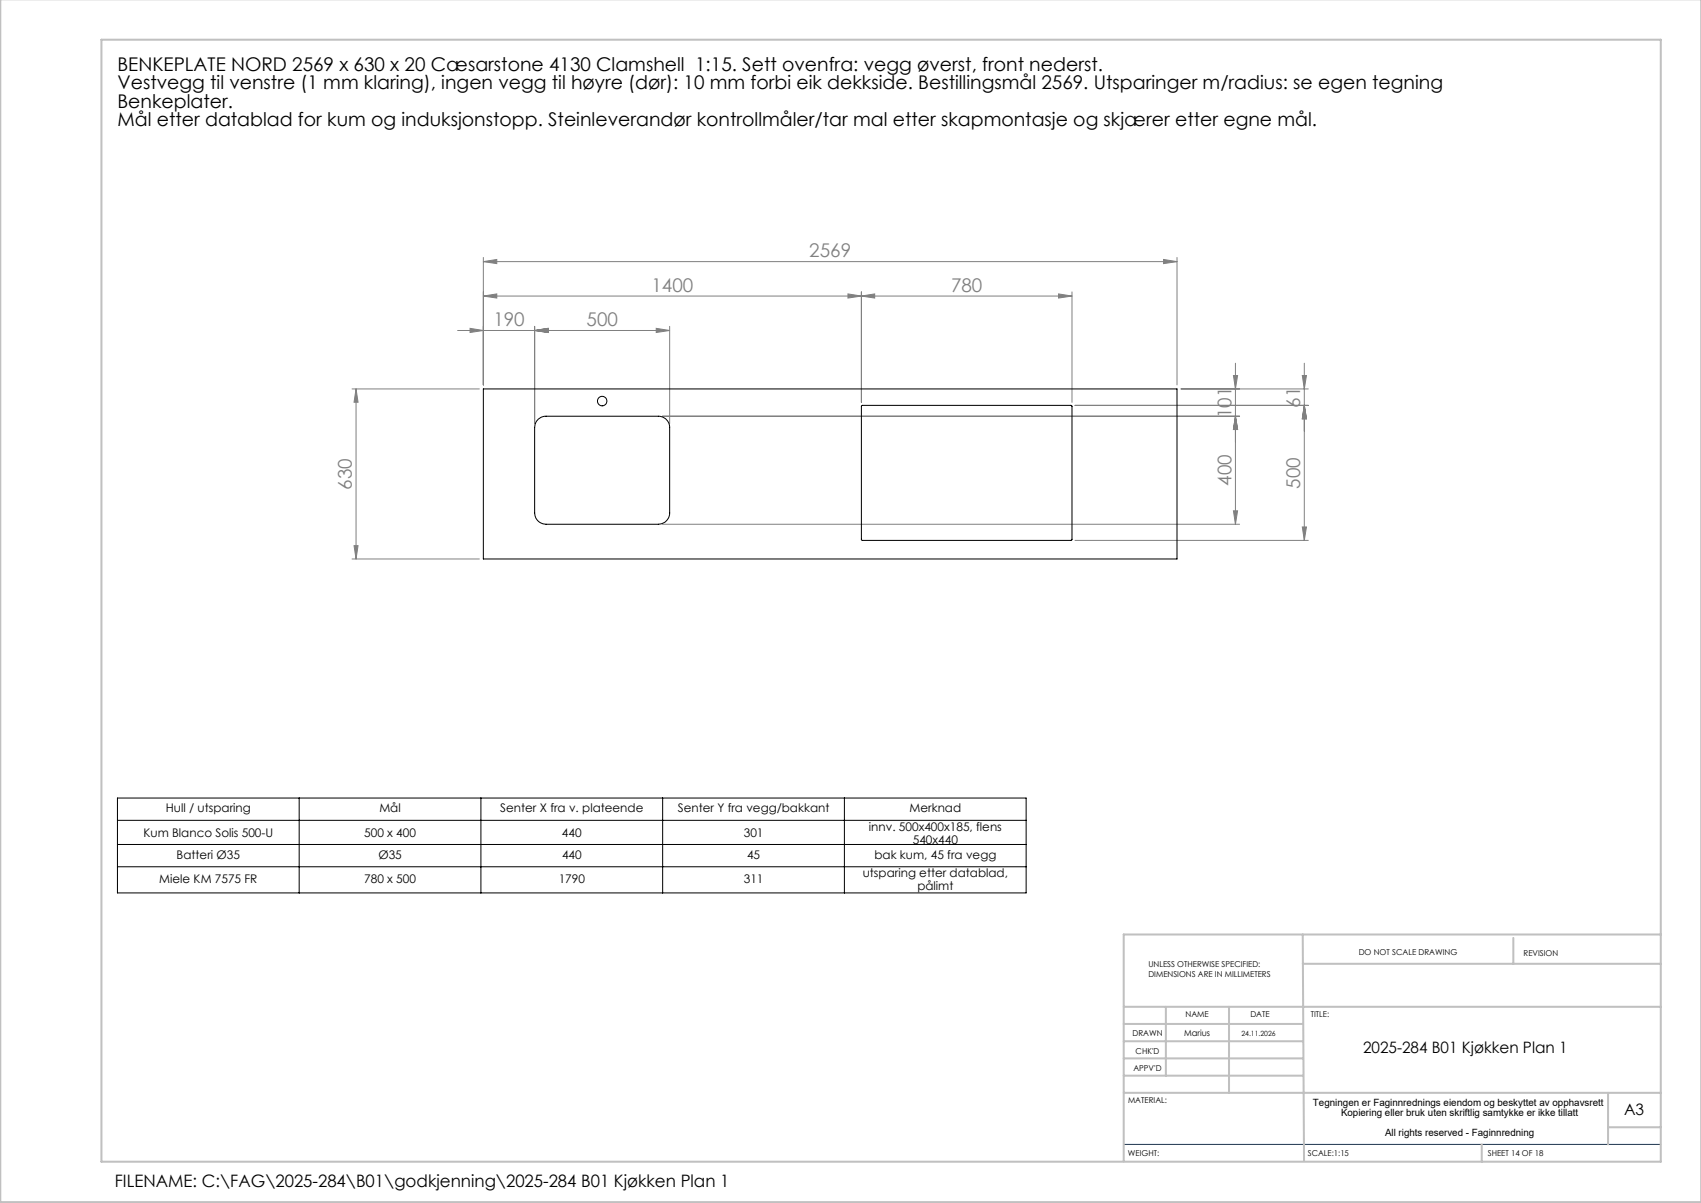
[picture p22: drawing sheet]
<svg xmlns="http://www.w3.org/2000/svg" width="420mm" height="297mm" viewBox="0 0 420 297" stroke-linecap="round" stroke-linejoin="round" font-family="sans-serif">
<defs><g id="words">
<g font-size="4.7">
<text x="29" y="17.5">BENKEPLATE NORD 2569 x 630 x 20 Cæsarstone 4130 Clamshell 1:15. Sett ovenfra: vegg øverst, front nederst.</text>
<text x="29" y="22">Vestvegg til venstre (1 mm klaring), ingen vegg til høyre (dør): 10 mm forbi eik dekkside. Bestillingsmål 2569. Utsparinger m/radius: se egen tegning</text>
<text x="29" y="26.6">Benkeplater.</text>
<text x="29" y="31.1">Mål etter datablad for kum og induksjonstopp. Steinleverandør kontrollmåler/tar mal etter skapmontasje og skjærer etter egne mål.</text>
</g>
<g font-size="4.7" fill="#808080">
<text x="199.8" y="63.5">2569</text>
<text x="160.9" y="72">1400</text>
<text x="234.8" y="72">780</text>
<text x="121.8" y="80.5">190</text>
<text x="144.8" y="80.5">500</text>
<text x="321.1" y="100.6" transform="rotate(-90 321.1 100.6)">61</text>
<text x="304.1" y="103.2" transform="rotate(-90 304.1 103.2)">101</text>
<text x="304.1" y="119.9" transform="rotate(-90 304.1 119.9)">400</text>
<text x="86.9" y="120.9" transform="rotate(-90 86.9 120.9)">630</text>
<text x="321.1" y="120.6" transform="rotate(-90 321.1 120.6)">500</text>
</g>
<text font-size="4.2" x="28.4" y="293.1">FILENAME: C:\FAG\2025-284\B01\godkjenning\2025-284 B01 Kjøkken Plan 1</text>
<g font-size="3.9">
<text x="336.6" y="259.9">2025-284 B01 Kjøkken Plan 1</text>
<text x="401" y="275.4">A3</text>
</g>
<g font-size="2.9">
<text x="40.9" y="200.5">Hull / utsparing</text>
<text x="93.7" y="200.5">Mål</text>
<text x="123.5" y="200.5">Senter X fra v. plateende</text>
<text x="167.4" y="200.5">Senter Y fra vegg/bakkant</text>
<text x="224.6" y="200.5">Merknad</text>
<text x="35.4" y="206.6">Kum Blanco Solis 500-U</text>
<text x="89.9" y="206.6">500 x 400</text>
<text x="138.8" y="206.6">440</text>
<text x="183.6" y="206.6">301</text>
<text x="214.5" y="205.1">innv. 500x400x185, flens</text>
<text x="225.4" y="208.3">540x440</text>
<text x="43.6" y="212">Batteri Ø35</text>
<text x="93.4" y="212">Ø35</text>
<text x="138.8" y="212">440</text>
<text x="184.5" y="212">45</text>
<text x="215.9" y="212">bak kum, 45 fra vegg</text>
<text x="39.3" y="218">Miele KM 7575 FR</text>
<text x="89.9" y="218">780 x 500</text>
<text x="138" y="218">1790</text>
<text x="183.6" y="218">311</text>
<text x="213" y="216.6">utsparing etter datablad,</text>
<text x="226.5" y="219.8">pålimt</text>
</g>
<g font-size="2.5">
<text x="324.2" y="273">Tegningen er Faginnrednings eiendom og beskyttet av opphavsrett</text>
<text x="331.1" y="275.4">Kopiering eller bruk uten skriftlig samtykke er ikke tillatt</text>
<text x="342" y="280.4">All rights reserved - Faginnredning</text>
</g>
<text font-size="2.1" x="292.4" y="255.9">Marius</text>
<g font-size="2">
<text x="283.6" y="238.6">UNLESS OTHERWISE SPECIFIED:</text>
<text x="335.5" y="235.8">DO NOT SCALE DRAWING</text>
<text x="376.2" y="236">REVISION</text>
<text x="283.6" y="241.1">DIMENSIONS ARE IN MILLIMETERS</text>
<text x="292.7" y="251.1">NAME</text>
<text x="308.7" y="251.1">DATE</text>
<text x="323.7" y="251.1">TITLE:</text>
<text x="279.6" y="255.9">DRAWN</text>
<text x="280.4" y="260.1">CHK'D</text>
<text x="279.9" y="264.4">APPV'D</text>
<text x="278.5" y="272.3">MATERIAL:</text>
<text x="278.5" y="285.3">WEIGHT:</text>
<text x="323" y="285.4">SCALE:1:15</text>
<text x="367.4" y="285.4">SHEET 14 OF 18</text>
</g>
<text font-size="1.8" x="306.5" y="255.9">24.11.2026</text>
</g></defs>
<g fill="none" stroke="#808080" stroke-width=".25">
<path d="M119.3 64.6l3.4-.5v1zM119.3 73.1l3.4-.5v1zM119.3 63.6v31.4M119.3 64.6h171.3M119.3 73.1h145.4M209.4 72.6l3.3 .5-3.3 .5zM212.7 73.1l3.3-.5v1zM212.7 72.1v27.2M261.4 72.6l3.3 .5-3.3 .5zM264.7 72.1v27.2M287.3 64.1l3.3 .5-3.3 .5zM290.6 63.6v31.4"/>
<path d="M86.9 96h31.5M87.9 96l.5 3.3h-1zM87.9 96v42M113 81.6h52.3M116.1 81.1l3.2 .5-3.2 .5zM132 81.6l3.3-.5v1zM132 80.6v24M162 81.1l3.3 .5-3.3 .5zM165.3 80.6v24M291.6 96h31.4M304.6 92.7h1l-.6 3.3zM305 89.7v39.7"/>
<path d="M321.6 92.7h1l-.5 3.3zM322.1 89.7v43.7M163.5 102.8h142.6M265.4 100.1h57.6M305 102.8l.6 3.2h-1zM322.1 100.1l.5 3.3h-1zM86.9 138h31.5M87.4 134.7h1l-.5 3.3zM163.5 129.4h142.6M265.4 133.4h57.6M304.6 126.1h1l-.6 3.3zM321.6 130.1h1l-.5 3.3z"/>
</g>
<path d="M29 197h224.4v23.4h-224.4zM73.9 197v23.4M118.7 197v23.4M163.6 197v23.4M208.5 197v23.4M29 202.5h224.4M29 208.5h224.4M29 214h224.4" fill="none" stroke="#000" stroke-width=".25"/>
<path d="M277.5 282.5h132.6" fill="none" stroke="#004080" stroke-width=".25"/>
<g fill="none" stroke="#c0c0c0" stroke-width=".5">
<path d="M.1 -.1v296.9h419.9M25 9.8h385.1v277h-385.1zM321.7 230.7l.3 55.8M321.7 237.9h88.4M373.7 231.6v6.3M410.1 230.7h-132.6v56M277.5 248.6h132.6M277.5 257.1h44.2M277.5 252.8h44.2M287.9 248.6v17M303.5 248.6v21.2M277.5 265.6h44.2"/>
<path d="M277.5 261.3h44.2M277.5 269.8h132.6M397.1 269.8v12.7M397.1 278.3h13M365.9 282.5v4.3"/>
</g>
<g fill="#808080">
<path d="M119.3 64.6l3.4-.5v1zM287.3 64.1l3.3 .5-3.3 .5zM116.1 81.1l3.2 .5-3.2 .5zM132 81.6l3.3-.5v1zM132 81.6l3.3-.5v1zM162 81.1l3.3 .5-3.3 .5zM119.3 73.1l3.4-.5v1zM209.4 72.6l3.3 .5-3.3 .5zM212.7 73.1l3.3-.5v1zM261.4 72.6l3.3 .5-3.3 .5z"/>
<path d="M87.4 134.7h1l-.5 3.3zM87.9 96l.5 3.3h-1z"/>
<path d="M304.6 92.7h1l-.6 3.3zM305 102.8l.6 3.2h-1zM305 102.8l.6 3.2h-1zM304.6 126.1h1l-.6 3.3zM321.6 92.7h1l-.5 3.3zM322.1 100.1l.5 3.3h-1zM322.1 100.1l.5 3.3h-1zM321.6 130.1h1l-.5 3.3z"/>
</g>
<g fill="none" stroke="#000" stroke-width=".25">
<path d="M119.3 96h171.3v42h-171.3zM132.9 103.5a2.81 2.81 0 0 1 1.9-.7h27.8a2.76 2.76 0 0 1 2.7 2.7v21.1a2.82 2.82 0 0 1-2.7 2.8h-27.8a2.82 2.82 0 0 1-2.8-2.8v-21.3a2.62 2.62 0 0 1 .9-1.8zM212.8 100.2h51.8l.1 33.1-51.9 .1z"/>
<circle cx="148.7" cy="99" r="1.17"/>
</g>
<use href="#words"/>
</svg>
